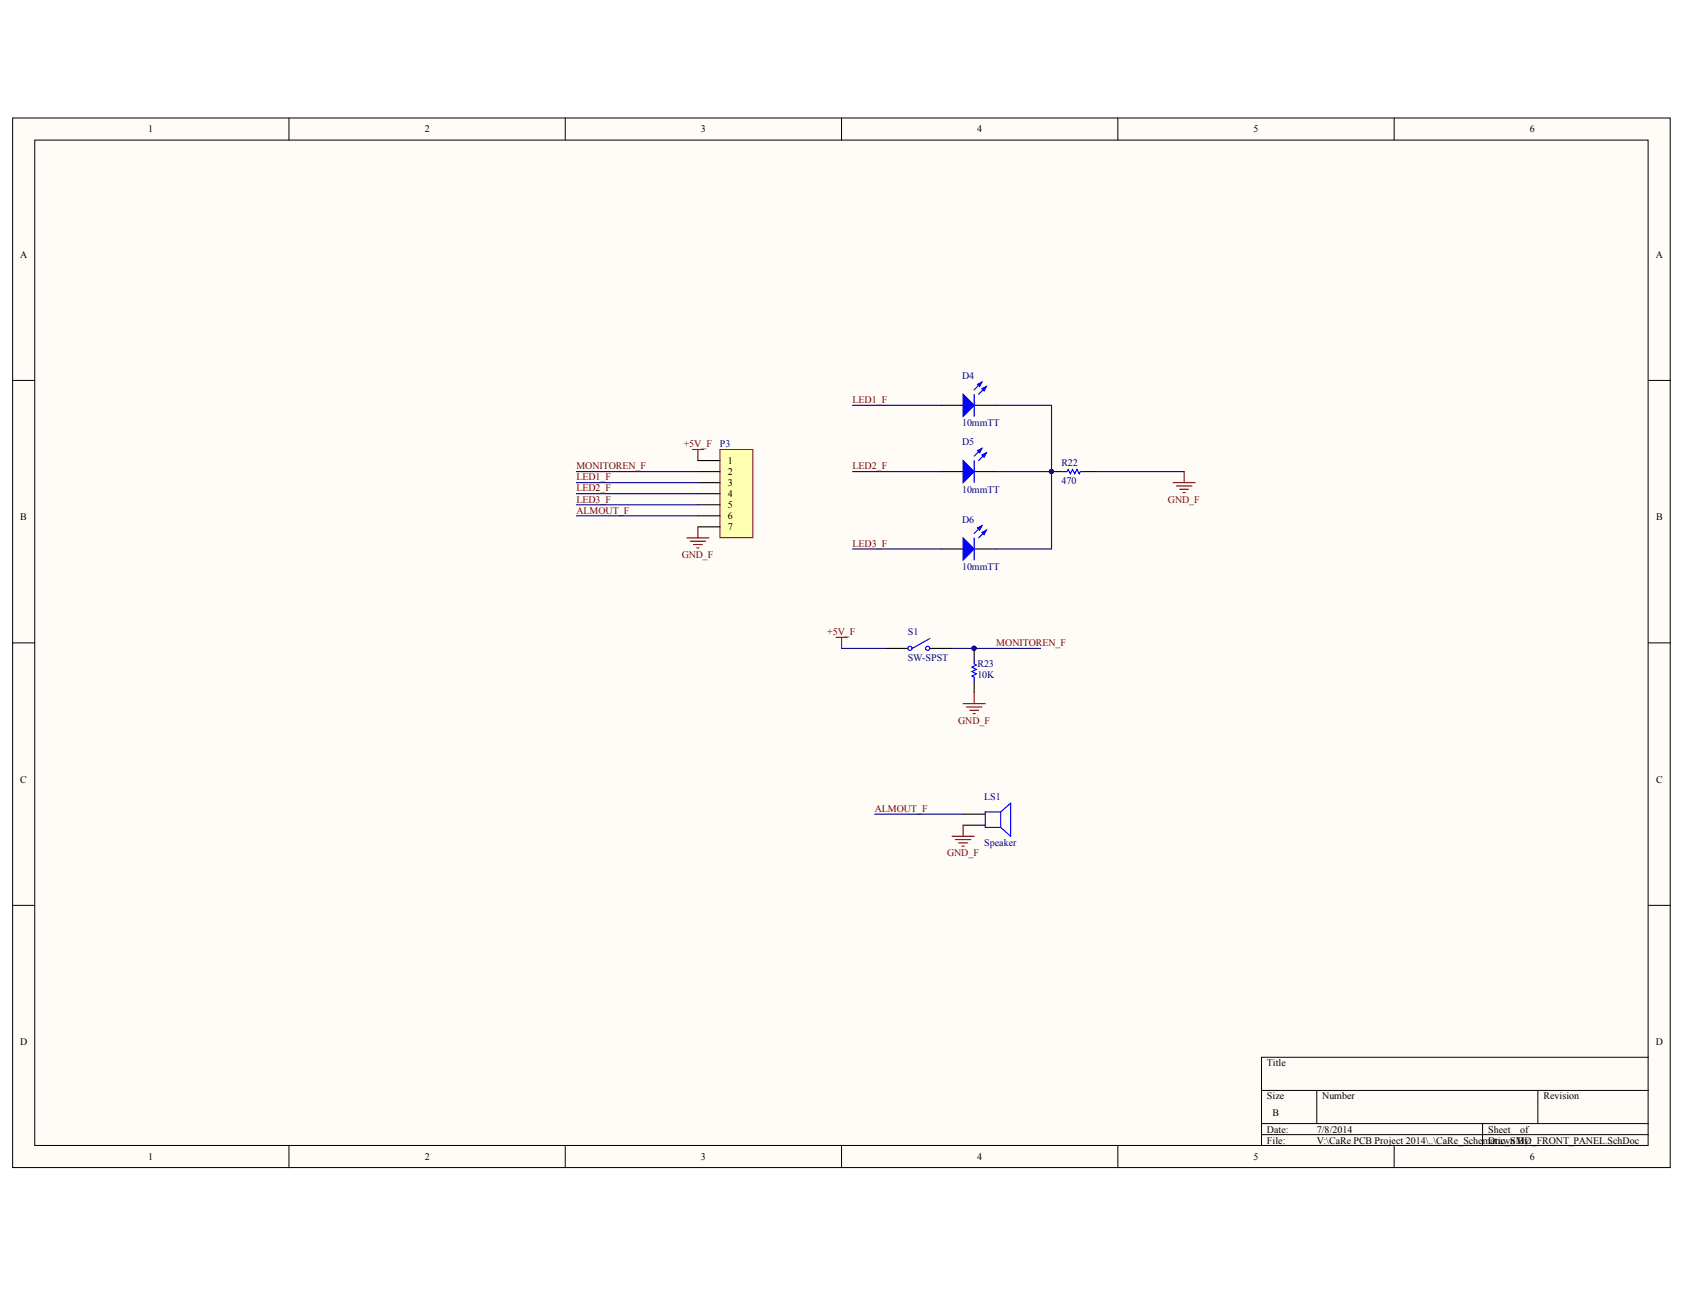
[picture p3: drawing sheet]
<svg xmlns="http://www.w3.org/2000/svg" width="271mm" height="207mm" viewBox="0 0 271 207" stroke-linecap="round" stroke-linejoin="round" font-family="sans-serif">
<defs><g id="words">
<g font-size="1.6">
<text x="23.8" y="21.3">1</text>
<text x="68.2" y="21.3">2</text>
<text x="112.6" y="21.3">3</text>
<text x="157" y="21.3">4</text>
<text x="201.4" y="21.3">5</text>
<text x="245.8" y="21.3">6</text>
<text x="3.2" y="41.5">A</text>
<text x="266.1" y="41.5">A</text>
<text x="116.9" y="74.5">1</text>
<text x="116.9" y="76.3">2</text>
<text x="3.3" y="83.6">B</text>
<text x="116.9" y="78.1">3</text>
<text x="116.9" y="79.8">4</text>
<text x="116.9" y="81.6">5</text>
<text x="116.9" y="83.4">6</text>
<text x="266.1" y="83.6">B</text>
<text x="116.9" y="85.2">7</text>
<text x="3.3" y="125.8">C</text>
<text x="266.1" y="125.8">C</text>
<text x="3.2" y="167.9">D</text>
<text x="266.1" y="167.9">D</text>
<text x="203.6" y="171.3">Title</text>
<text x="203.6" y="176.6">Size</text>
<text x="204.5" y="179.3">B</text>
<text x="212.5" y="176.6">Number</text>
<text x="248" y="176.6">Revision</text>
<text x="203.6" y="181.9">Date:</text>
<text x="203.6" y="183.7">File:</text>
<text x="211.6" y="181.9">7/8/2014</text>
<text x="211.6" y="183.7">V:\CaRe PCB Project 2014\..\CaRe_SchemDrawn By:</text>
<text x="239.1" y="181.9">Sheet</text>
<text x="239.5" y="183.7">atic_SMD_FRONT_PANEL.SchDoc</text>
<text x="244.3" y="181.9">of</text>
<text x="23.8" y="186.4">1</text>
<text x="68.2" y="186.4">2</text>
<text x="112.6" y="186.4">3</text>
<text x="157" y="186.4">4</text>
<text x="201.4" y="186.4">5</text>
<text x="245.8" y="186.4">6</text>
</g>
<g font-size="1.6" fill="#800000">
<text x="137" y="64.7">LED1_F</text>
<text x="109.9" y="71.9">+5V_F</text>
<text x="92.6" y="75.4">MONITOREN_F</text>
<text x="92.6" y="77.2">LED1_F</text>
<text x="137" y="75.4">LED2_F</text>
<text x="92.6" y="79">LED2_F</text>
<text x="92.6" y="80.7">LED3_F</text>
<text x="92.6" y="82.5">ALMOUT_F</text>
<text x="187.7" y="80.7">GND_F</text>
<text x="109.5" y="89.6">GND_F</text>
<text x="137" y="87.8">LED3_F</text>
<text x="132.9" y="102">+5V_F</text>
<text x="160.1" y="103.8">MONITOREN_F</text>
<text x="154" y="116.3">GND_F</text>
<text x="140.6" y="130.5">ALMOUT_F</text>
<text x="152.2" y="137.5">GND_F</text>
</g>
<g font-size="1.6" fill="#000080">
<text x="154.6" y="60.9">D4</text>
<text x="115.7" y="71.9">P3</text>
<text x="154.6" y="68.5">10mmTT</text>
<text x="154.6" y="71.5">D5</text>
<text x="170.6" y="77.7">470</text>
<text x="170.6" y="74.9">R22</text>
<text x="154.6" y="79.1">10mmTT</text>
<text x="154.6" y="83.9">D6</text>
<text x="154.6" y="91.6">10mmTT</text>
<text x="145.9" y="102">S1</text>
<text x="145.9" y="106.2">SW-SPST</text>
<text x="157.1" y="107.2">R23</text>
<text x="157.1" y="109">10K</text>
<text x="158.2" y="128.5">LS1</text>
<text x="158.2" y="136">Speaker</text>
</g>
</g></defs>
<g fill="#fffcf8" stroke="#000" stroke-width=".16">
<path d="M2 19h266.4v168.6h-266.4z"/>
<path d="M5.6 22.5h259.2v161.5h-259.2z"/>
</g>
<g fill="none" stroke="#000" stroke-width=".16">
<path d="M46.4 19v3.5M90.8 19v3.5M135.2 19v3.5M179.6 19v3.5M224 19v3.5M2 61.1h3.6M264.9 61.1h3.5M2 103.3h3.6M264.9 103.3h3.5M2 145.4h3.6M264.9 145.4h3.5M202.7 175.2h62.2"/>
<path d="M211.6 175.2v5.3M247.1 175.2v5.3M264.9 169.9h-62.2v14.2M46.4 184.1v3.5M90.8 184.1v3.5M135.2 184.1v3.5M179.6 184.1v3.5M202.7 180.5h62.2M202.7 182.3h62.2M224 184.1v3.5M238.2 180.5v3.6"/>
</g>
<path d="M115.7 72.2h5.3v14.2h-5.3z" fill="#ffffb0" stroke="#800000" stroke-width=".16"/>
<g fill="none" stroke="#000" stroke-width=".18">
<path d="M112.1 74h3.6M112.1 75.8h3.6M112.1 77.5h3.6M112.1 79.3h3.6M151.2 75.8h3.6M151.2 65.1h3.6M156.5 75.8h3.6M156.5 65.1h3.6M169 75.8h1.8M174.3 75.8h1.8M112.1 81.1h3.6M112.1 82.9h3.6"/>
<path d="M112.1 84.6h3.6M151.2 88.2h3.6M156.5 88.2h3.6M142.3 104.2h3.6M149.4 104.2h3.6M156.5 104.2v1.7M156.5 109.5v1.8M154.8 130.8h3.5M154.8 132.6h3.5"/>
</g>
<g fill="none" stroke="#000080" stroke-width=".18">
<path d="M92.6 75.8h19.5M92.6 77.5h19.5M92.6 79.3h19.5M137 75.8h14.2M137 65.1h14.2M160.1 65.1h8.9v23.1h-8.9M160.1 75.8h8.9M176.1 75.8h14.2M92.6 81.1h19.5M92.6 82.9h19.5M137 88.2h14.2M135.2 104.2h7.1"/>
<path d="M153 104.2h14.2M140.6 130.8h14.2"/>
</g>
<g fill="none" stroke="#800000" stroke-width=".18">
<path d="M111.3 72.2h1.7M112.1 72.2v1.8M188.5 77.5h3.6M189 78.1h2.5M189.6 78.6h1.4M190.1 79.1h.4M190.3 75.8v1.7M110.4 86.4h3.5M110.9 86.9h2.5M111.4 87.5h1.5M112 88h.3M112.1 84.6v1.8"/>
<path d="M134.3 102.4h1.8M135.2 102.4v1.8M154.8 113h3.5M155.3 113.6h2.5M155.8 114.1h1.5M156.4 114.6h.3M156.5 111.3v1.7M153 134.3h3.5M153.5 134.9h2.5M154.1 135.4h1.4M154.6 135.9h.3M154.8 132.6v1.7"/>
</g>
<g fill="#00f" stroke="#00f" stroke-width=".18">
<path d="M154.8 63.3l1.7 1.8-1.7 1.8z"/>
<path d="M157.8 62.5l.7-.4-.4 .7z"/>
<path d="M157.1 61.7l.7-.3-.4 .7z"/>
<path d="M154.8 74l1.7 1.8-1.7 1.7z"/>
<path d="M157.8 73.1l.7-.4-.4 .8z"/>
<path d="M157.1 72.4l.7-.4-.4 .7z"/>
<path d="M154.8 86.4l1.7 1.8-1.7 1.8z"/>
<path d="M157.8 85.5l.7-.3-.4 .7z"/>
<path d="M157.1 84.8l.7-.3-.4 .7z"/>
</g>
<g fill="none" stroke="#00f" stroke-width=".18">
<path d="M156.5 63.3v3.6M156.5 74v3.5M157.8 61.4l-1.3 1.2M157.8 72l-1.3 1.3M158.5 62.1l-1.2 1.2M158.5 72.7l-1.2 1.3M170.8 75.8h.7l.1-.4 .4 .7 .4-.7 .3 .7 .4-.7 .3 .7 .2-.3h.7M156.5 86.4v3.6M157.8 84.5l-1.3 1.2M158.5 85.2l-1.2 1.2M149.4 102.6l-2.8 1.6M156.5 105.9v.8l.4 .1-.7 .4 .7 .3-.7 .4 .7 .4-.7 .3 .3 .2v.7"/>
<path d="M160.8 130.4l1.6-1.4v5.3l-1.6-1.4M160.8 130.4v2.5M160.8 130.4h-2.5v2.5h2.5"/>
<circle cx="146.2" cy="104.2" r=".34"/>
<circle cx="149.1" cy="104.2" r=".34"/>
</g>
<g fill="#000080" stroke="#000080" stroke-width=".16">
<circle cx="169" cy="75.7" r=".34"/>
<circle cx="156.5" cy="104.2" r=".34"/>
</g>
<use href="#words"/>
</svg>
